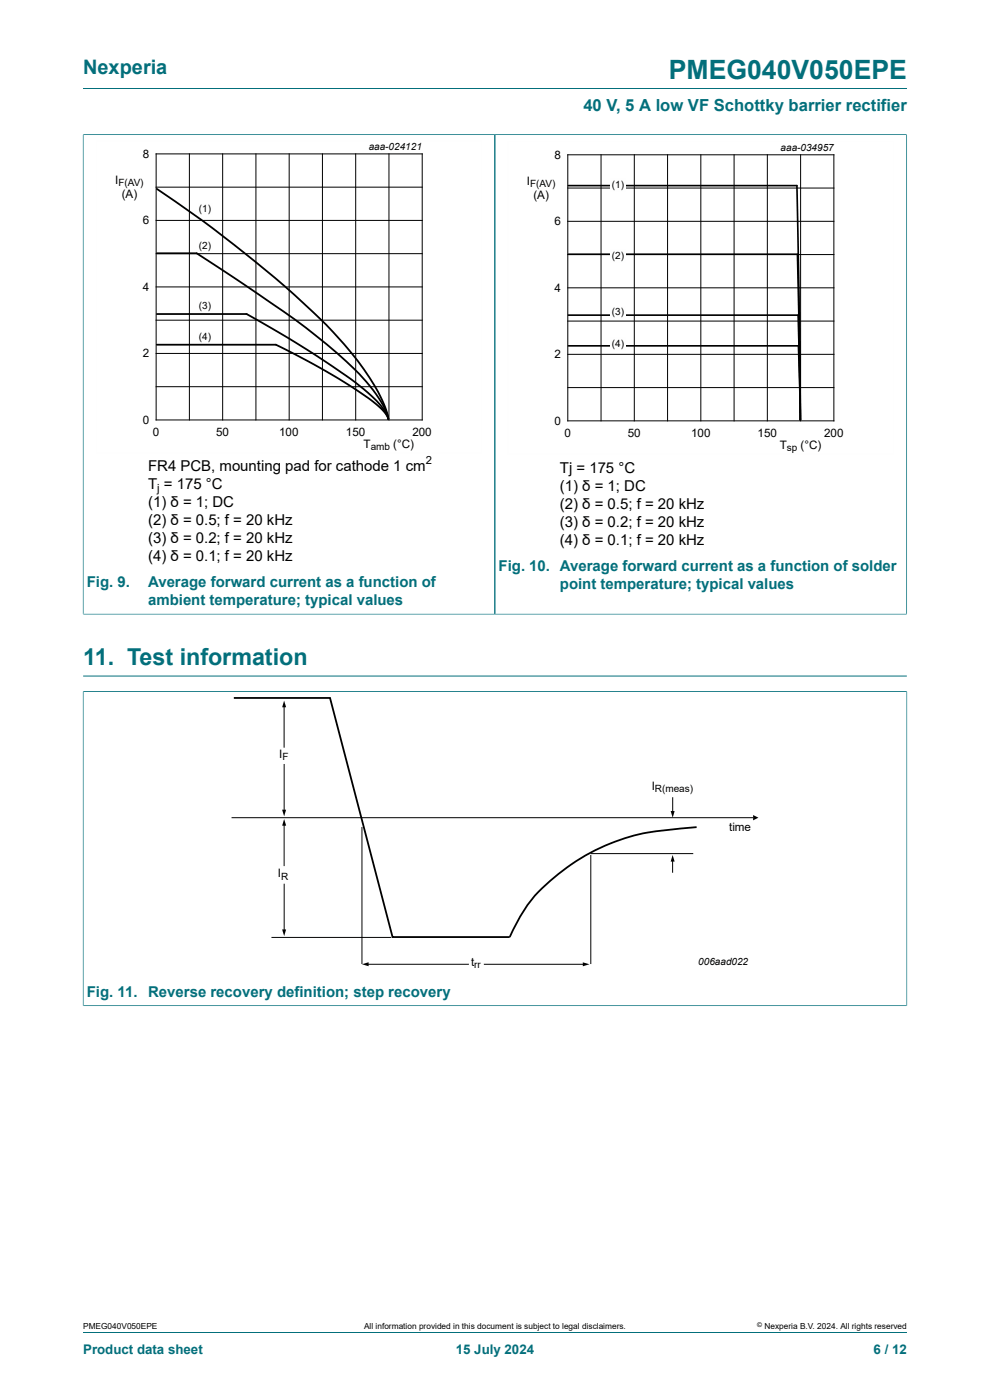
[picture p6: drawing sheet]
<svg xmlns="http://www.w3.org/2000/svg" width="210mm" height="297mm" viewBox="0 0 210 297" stroke-linecap="round" stroke-linejoin="round" font-family="sans-serif">
<defs><g id="words">
<text font-size="5.6" fill="#036f7b" x="141.9" y="16.8">PMEG040V050EPE</text>
<text font-size="4.9" fill="#036f7b" x="17.6" y="141.1">11. Test information</text>
<text font-size="4.2" fill="#036f7b" x="17.6" y="15.6">Nexperia</text>
<text font-size="3.5" fill="#036f7b" x="123.7" y="23.7">40 V, 5 A low VF Schottky barrier rectifier</text>
<g font-size="3.2">
<text x="31.4" y="100">FR4 PCB, mounting pad for cathode 1 cm</text>
<text x="118.8" y="100.4">Tj = 175 °C</text>
<text x="31.4" y="103.8">T = 175 °C</text>
<text x="31.4" y="107.6">(1) δ = 1; DC</text>
<text x="118.8" y="104.2">(1) δ = 1; DC</text>
<text x="31.4" y="111.4">(2) δ = 0.5; f = 20 kHz</text>
<text x="118.8" y="108">(2) δ = 0.5; f = 20 kHz</text>
<text x="118.8" y="111.8">(3) δ = 0.2; f = 20 kHz</text>
<text x="31.4" y="115.2">(3) δ = 0.2; f = 20 kHz</text>
<text x="31.4" y="119">(4) δ = 0.1; f = 20 kHz</text>
<text x="118.8" y="115.6">(4) δ = 0.1; f = 20 kHz</text>
</g>
<g font-size="3.2" fill="#036f7b">
<text x="18.4" y="124.6">Fig. 9.</text>
<text x="31.4" y="124.6">Average forward current as a function of</text>
<text x="105.8" y="121.2">Fig. 10. Average forward current as a function of solder</text>
<text x="118.8" y="125">point temperature; typical values</text>
<text x="31.4" y="128.4">ambient temperature; typical values</text>
<text x="18.4" y="211.5">Fig. 11.</text>
<text x="31.4" y="211.5">Reverse recovery definition; step recovery</text>
</g>
<g font-size="2.8" fill="#036f7b">
<text x="17.6" y="287.2">Product data sheet</text>
<text x="96.7" y="287.2">15 July 2024</text>
<text x="185.3" y="287.2">6 / 12</text>
</g>
<g font-size="2.5">
<text x="30.3" y="33.4">8</text>
<text x="117.7" y="33.7">8</text>
<text x="24.4" y="39">I</text>
<text x="25.8" y="42">(A)</text>
<text x="111.8" y="39.2">I</text>
<text x="30.3" y="47.5">6</text>
<text x="113.1" y="42.2">(A)</text>
<text x="117.7" y="47.8">6</text>
<text x="30.3" y="61.7">4</text>
<text x="117.7" y="61.9">4</text>
<text x="30.3" y="75.8">2</text>
<text x="117.7" y="76">2</text>
<text x="30.3" y="89.9">0</text>
<text x="32.4" y="92.4">0</text>
<text x="45.8" y="92.4">50</text>
<text x="59.2" y="92.4">100</text>
<text x="73.4" y="92.4">150</text>
<text x="77.1" y="95">T</text>
<text x="83.4" y="95">(°C)</text>
<text x="87.5" y="92.4">200</text>
<text x="117.7" y="90.1">0</text>
<text x="119.8" y="92.7">0</text>
<text x="133.2" y="92.7">50</text>
<text x="146.6" y="92.7">100</text>
<text x="160.7" y="92.7">150</text>
<text x="165.4" y="95.2">T</text>
<text x="169.8" y="95.2">(°C)</text>
<text x="174.8" y="92.7">200</text>
<text x="59.2" y="160.7">I</text>
<text x="138.3" y="167.5">I</text>
<text x="154.7" y="176.2">time</text>
<text x="59" y="186.1">I</text>
<text x="99.9" y="204.9">t</text>
</g>
<g font-size="2.4">
<text x="90.3" y="98.3">2</text>
<text x="33.4" y="104.4">j</text>
</g>
<g font-size="2.1">
<text x="78.2" y="31.8">aaa-024121</text>
<text x="165.6" y="32">aaa-034957</text>
<text x="25.1" y="39.5">F(AV)</text>
<text x="112.5" y="39.7">F(AV)</text>
<text x="129.8" y="39.9">(1)</text>
<text x="42.2" y="44.9">(1)</text>
<text x="42.2" y="52.9">(2)</text>
<text x="129.8" y="54.9">(2)</text>
<text x="42.2" y="65.6">(3)</text>
<text x="129.8" y="66.9">(3)</text>
<text x="42.2" y="72.1">(4)</text>
<text x="129.8" y="73.6">(4)</text>
<text x="78.6" y="95.5">amb</text>
<text x="166.9" y="95.7">sp</text>
<text x="59.9" y="161.2">F</text>
<text x="138.9" y="168">R(meas)</text>
<text x="59.7" y="186.6">R</text>
<text x="100.6" y="205.4">rr</text>
<text x="148.1" y="204.7">006aad022</text>
</g>
<g font-size="1.8">
<text x="17.6" y="282">PMEG040V050EPE</text>
<text x="77.2" y="282">All information provided in this document is subject to legal disclaimers.</text>
<text x="162.2" y="282">Nexperia B.V. 2024. All rights reserved</text>
</g>
<text font-size="1.4" x="160.6" y="281.6">©</text>
</g></defs>
<path d="M17.6 18.8h174.8M17.6 28.6h87.4v101.7h-87.4M17.6 28.5v101.9" fill="none" stroke="#036f7b" stroke-width=".21"/>
<path d="M102.3 29.8h-81.9v66.3h81.9" fill="none" stroke="#fefefe" stroke-width=".21"/>
<g fill="none" stroke="#000" stroke-width=".21">
<path d="M33.1 32.6h56.5v56.5h-56.5zM33.1 39.7h56.5M40.2 32.6v56.5M47.2 32.6v56.5M54.3 32.6v56.5M61.3 32.6v56.5M68.4 32.6v56.5M75.5 32.6v56.5M82.5 32.6v56.5M33.1 53.8h56.5M33.1 46.8h56.5M33.1 75h56.5"/>
<path d="M33.1 67.9h56.5M33.1 60.9h56.5M33.1 82h56.5"/>
</g>
<g fill="#fefefe">
<path d="M42.1 43.2h3v2.5h-3z"/>
<path d="M42.1 51.1h3v2.5h-3z"/>
<path d="M42.1 63.8h3v2.5h-3z"/>
<path d="M42.1 70.3h3v2.5h-3z"/>
</g>
<path d="M33.3 40.1l1.1 .8a239.5 239.5 0 0 1 36.6 29.9 50.4 50.4 0 0 1 10.8 16l.6 2.1M33.3 53.7h7.3a1.97 1.97 0 0 1 2.1 .7l18 12.1 5.9 4.4a62.4 62.4 0 0 1 13.4 13.1l1.6 2.7 .8 2.2M33.3 73.1h23.6a3.7 3.7 0 0 1 3.2 .8l8.3 4.4 7.7 4.8 2.5 1.7 2 1.6 1.2 1.4 .6 1.1M33.3 66.6h17.1a3.7 3.7 0 0 1 3 .6l7.7 4.5 5.4 3.4 7.6 5.1 2.5 1.9a17.3 17.3 0 0 1 5.6 6.2l.2 .6" fill="none" stroke="#000" stroke-width=".38"/>
<path d="M192.3 28.5v101.9M192.4 28.6h-87.4v101.7h87.4" fill="none" stroke="#036f7b" stroke-width=".21"/>
<path d="M107.7 30h81.9v66.3h-81.9z" fill="none" stroke="#fefefe" stroke-width=".21"/>
<g fill="none" stroke="#000" stroke-width=".21">
<path d="M120.4 32.8h56.5v56.5h-56.5zM120.4 39.9h56.5M127.5 32.8v56.5M134.6 32.8v56.5M141.6 32.8v56.5M148.7 32.8v56.5M155.7 32.8v56.5M162.8 32.8v56.5M169.8 32.8v56.5M120.4 54h56.5M120.4 47h56.5M120.4 75.2h56.5"/>
<path d="M120.4 68.1h56.5M120.4 61.1h56.5M120.4 82.2h56.5"/>
</g>
<path d="M120.6 39.4h48.4l.8 49.7M120.6 53.9h48.6l.6 35.2M120.6 73.4h48.8l.4 15.7M120.6 66.9h48.7M169.3 66.9l.5 22.2" fill="none" stroke="#000" stroke-width=".35"/>
<g fill="#fefefe">
<path d="M129.5 37.9h3.2v2.8h-3.2z"/>
<path d="M129.5 52.9h3.2v2.9h-3.2z"/>
<path d="M129.5 64.9h3.2v2.8h-3.2z"/>
<path d="M129.5 71.6h3.2v2.9h-3.2z"/>
</g>
<path d="M17.6 28.6v101.6M17.7 28.6h174.6M105 28.6v101.6M192.3 28.6v101.6M17.7 130.3h174.6M17.6 146.7h174.8M17.6 146.6v66.8M17.6 143.4h174.8M192.4 146.6v66.8M17.6 213.4h174.8M17.6 282.6h174.8" fill="none" stroke="#036f7b" stroke-width=".21"/>
<path d="M49.6 148.1h20.4l13.3 50.7h24.8a31.4 31.4 0 0 1 11.6-14.4 43.4 43.4 0 0 1 24.2-8.6l3.9-.3" fill="none" stroke="#000" stroke-width=".38"/>
<g fill="none" stroke="#000" stroke-width=".21">
<path d="M60.3 149.8v8.7M49.1 173.5h110.7M60.3 174.9v8.7M60.3 162.2v9.9M76.8 175.4v29.1M142.7 169.2v3.1M57.6 198.9h25.4M60.3 187.6v9.9M125.3 181.4v23.1M125.3 181.1h21.8M142.7 182.5v2.5M78.2 204.6h21.2"/>
<path d="M102.7 204.6h21.2"/>
</g>
<path d="M60.3 148.6l.4 1.4h-.8zM59.8 171.8h.9l-.4 1.4zM60.3 173.8l.4 1.4h-.8zM142.3 172.1h.8l-.4 1.4zM159.8 172.9l1.1 .6-1.1 .5zM59.8 197.2h.9l-.4 1.4zM142.7 181.4l.4 1.4h-.8zM76.8 204.6l1.4-.5v.9zM123.6 204.1l1.4 .5-1.4 .4z" fill="#000"/>
<use href="#words"/>
</svg>
